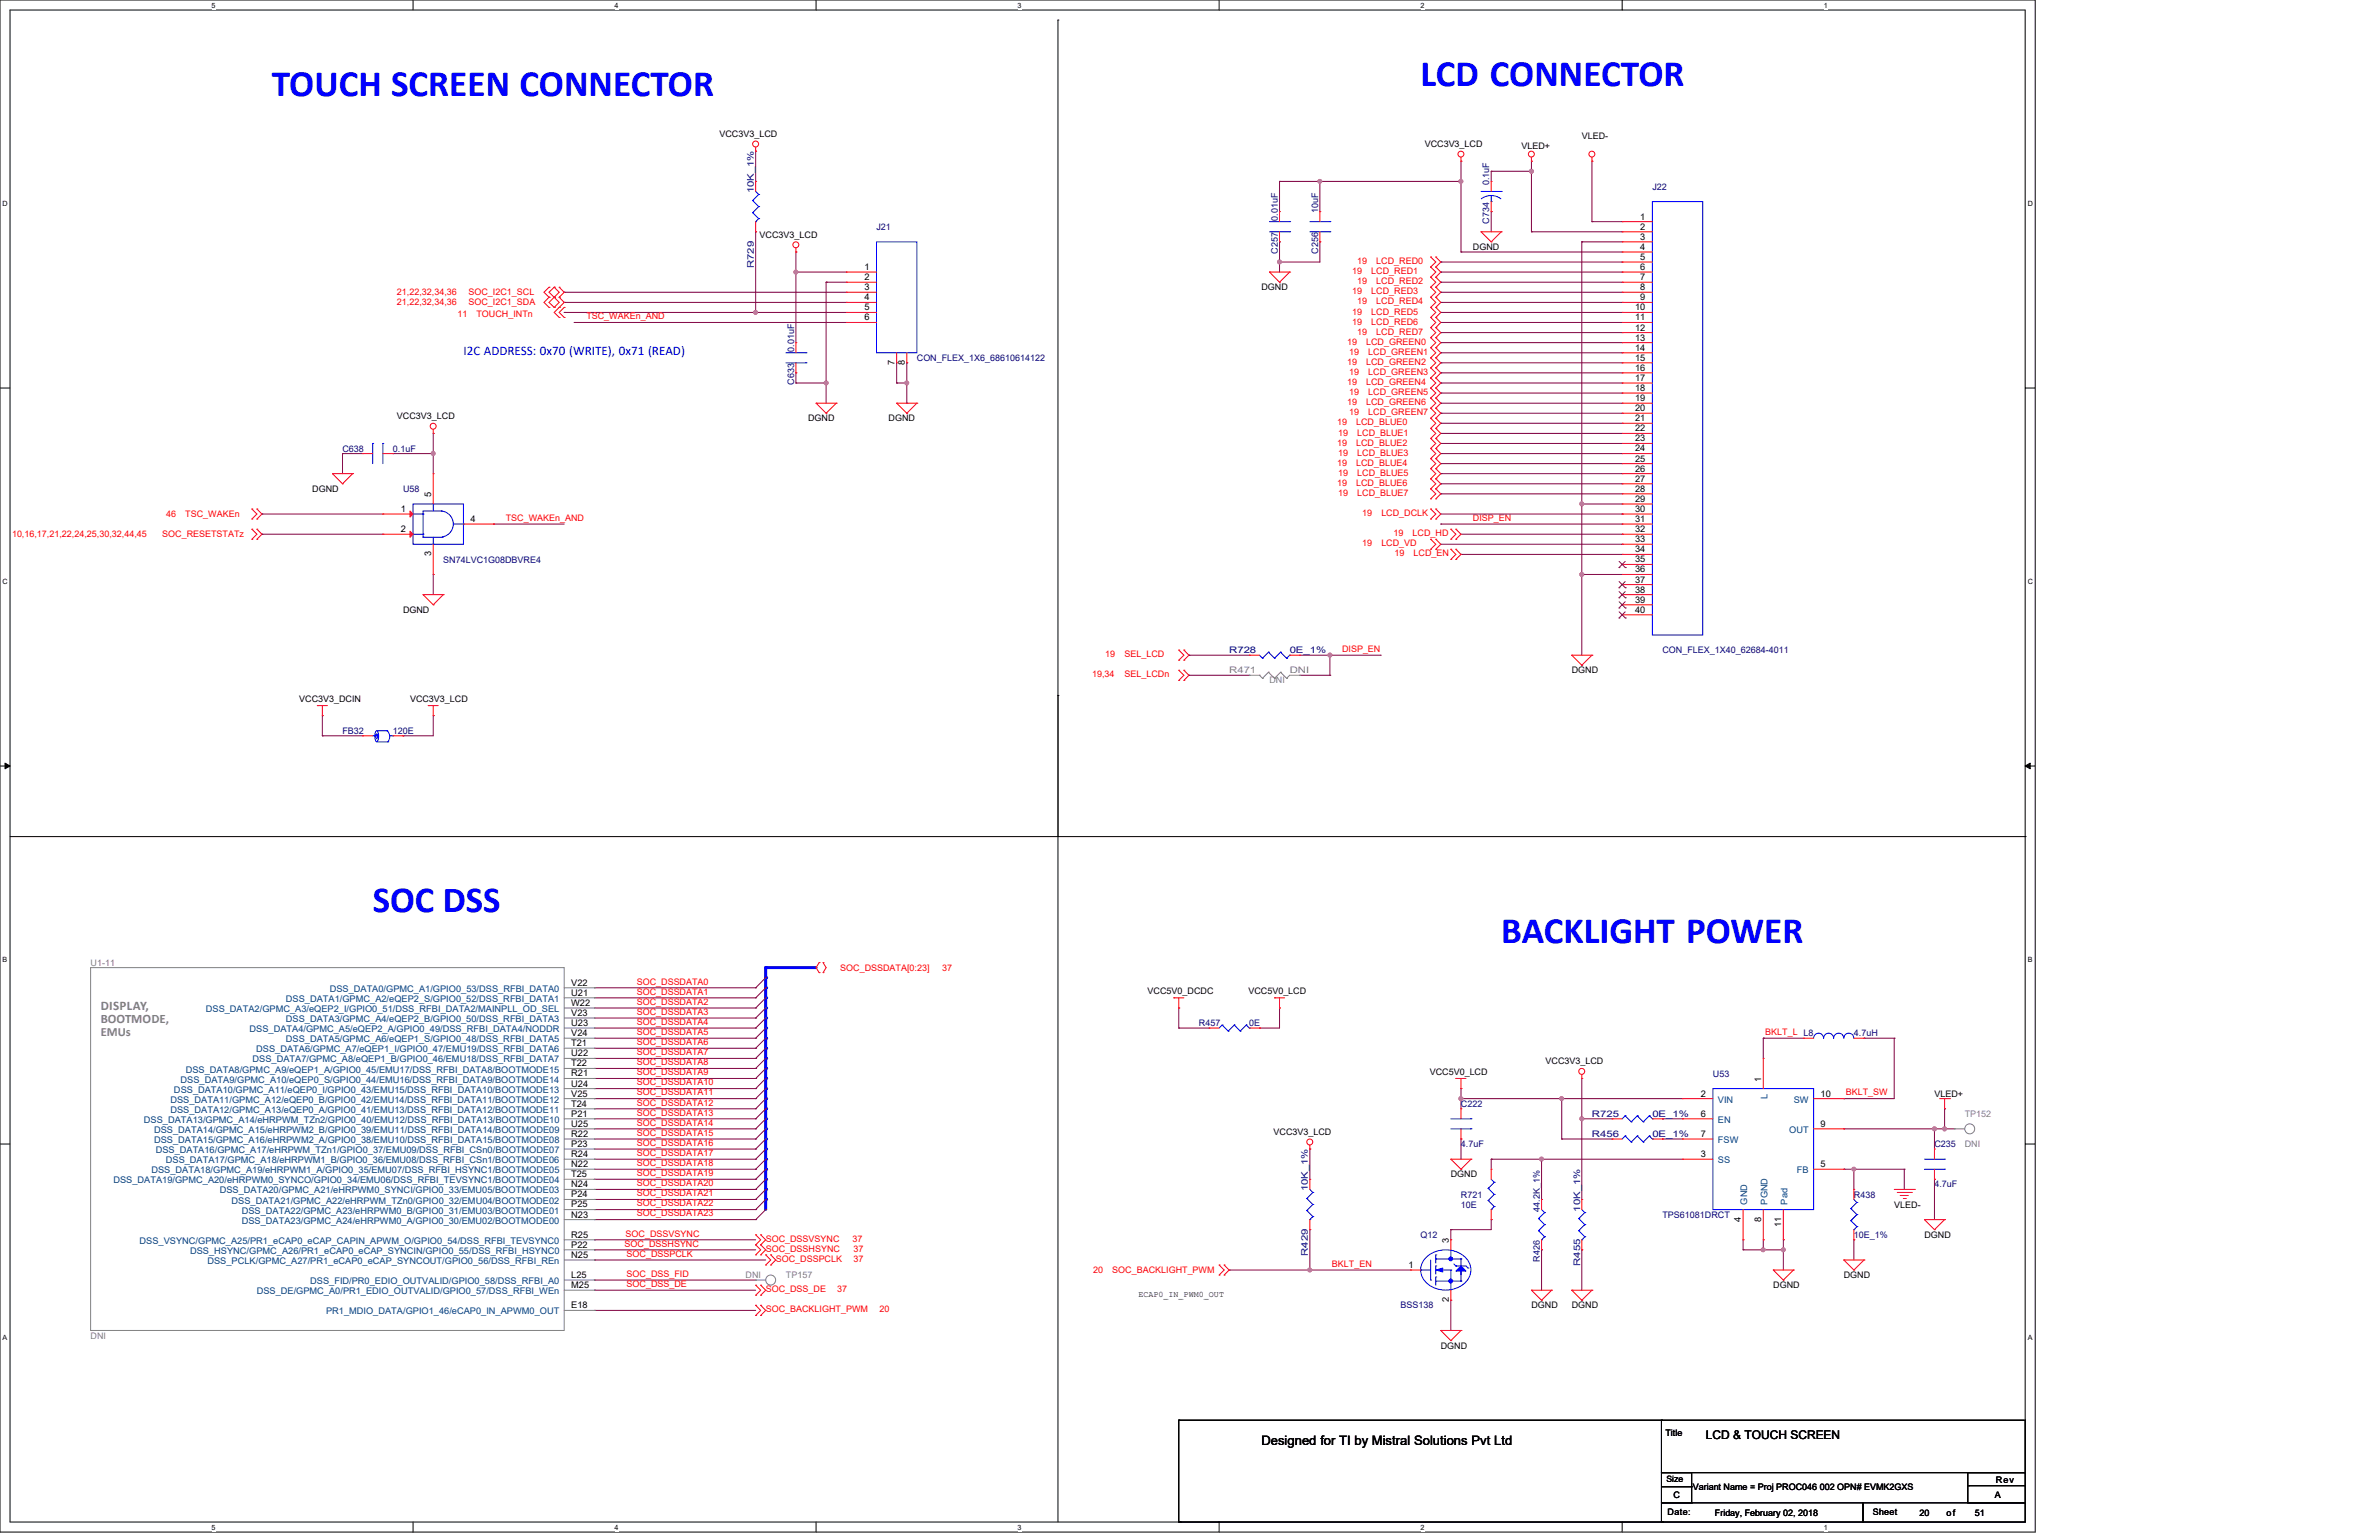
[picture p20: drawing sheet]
<svg xmlns="http://www.w3.org/2000/svg" width="432mm" height="279mm" viewBox="0 0 432 279" stroke-linecap="round" stroke-linejoin="round" font-family="sans-serif">
<defs><g id="words">
<g font-size="6.8" fill="#00f">
<text x="49.4" y="17.4">TOUCH SCREEN CONNECTOR</text>
<text x="257.9" y="15.6">LCD CONNECTOR</text>
<text x="272.5" y="171">BACKLIGHT POWER</text>
</g>
<text font-size="6.7" fill="#00f" x="67.6" y="165.4">SOC DSS</text>
<text font-size="2.4" fill="#00f" x="84.1" y="64.4">I2C ADDRESS: 0x70 (WRITE), 0x71 (READ)</text>
<text font-size="2.4" fill="#808080" x="18.3" y="183.3">DISPLAY,</text>
<text font-size="2.4" x="229" y="262.2">Designed for TI by Mistral Solutions Pvt Ltd</text>
<g font-size="2.3" fill="#808080">
<text x="18.3" y="185.6">BOOTMODE,</text>
<text x="18.3" y="187.9">EMUs</text>
</g>
<text font-size="2.2" x="309.6" y="261.1">LCD &amp; TOUCH SCREEN</text>
<g font-size="1.7">
<text x="297.7" y="39.8">1</text>
<text x="297.7" y="41.7">2</text>
<text x="297.7" y="43.5">3</text>
<text x="297.7" y="45.3">4</text>
<text x="297.7" y="47.2">5</text>
<text x="156.9" y="49">1</text>
<text x="156.9" y="50.8">2</text>
<text x="156.9" y="52.6">3</text>
<text x="297.7" y="49">6</text>
<text x="297.7" y="50.8">7</text>
<text x="297.7" y="52.6">8</text>
<text x="156.9" y="54.5">4</text>
<text x="156.9" y="56.3">5</text>
<text x="156.9" y="58.1">6</text>
<text x="296.8" y="56.3">10</text>
<text x="296.8" y="58.1">11</text>
<text x="296.8" y="60">12</text>
<text x="297.7" y="54.5">9</text>
<text x="296.8" y="61.8">13</text>
<text x="296.8" y="63.6">14</text>
<text x="296.8" y="65.4">15</text>
<text x="162.4" y="66.2" transform="rotate(-90 162.4 66.2)">7</text>
<text x="164.2" y="66.2" transform="rotate(-90 164.2 66.2)">8</text>
<text x="296.8" y="67.3">16</text>
<text x="296.8" y="69.1">17</text>
<text x="296.8" y="70.9">18</text>
<text x="296.8" y="72.8">19</text>
<text x="296.8" y="74.6">20</text>
<text x="296.8" y="76.4">21</text>
<text x="296.8" y="78.3">22</text>
<text x="296.8" y="80.1">23</text>
<text x="296.8" y="81.9">24</text>
<text x="296.8" y="83.7">25</text>
<text x="296.8" y="85.6">26</text>
<text x="296.8" y="87.4">27</text>
<text x="296.8" y="89.2">28</text>
<text x="72.8" y="92.9">1</text>
<text x="78.3" y="90.2" transform="rotate(-90 78.3 90.2)">5</text>
<text x="85.4" y="94.7">4</text>
<text x="296.8" y="91.1">29</text>
<text x="296.8" y="92.9">30</text>
<text x="296.8" y="94.7">31</text>
<text x="72.8" y="96.5">2</text>
<text x="78.3" y="100.9" transform="rotate(-90 78.3 100.9)">3</text>
<text x="296.8" y="96.5">32</text>
<text x="296.8" y="98.4">33</text>
<text x="296.8" y="100.2">34</text>
<text x="296.8" y="102">35</text>
<text x="296.8" y="103.8">36</text>
<text x="296.8" y="105.7">37</text>
<text x="296.8" y="107.5">38</text>
<text x="296.8" y="109.3">39</text>
<text x="296.8" y="111.2">40</text>
<text x="103.7" y="178.8">V22</text>
<text x="103.7" y="180.7">U21</text>
<text x="103.7" y="182.5">W22</text>
<text x="103.7" y="184.3">V23</text>
<text x="103.7" y="189.8">T21</text>
<text x="103.7" y="191.6">U22</text>
<text x="103.7" y="188">V24</text>
<text x="103.7" y="186.1">U23</text>
<text x="103.7" y="193.5">T22</text>
<text x="103.7" y="195.3">R21</text>
<text x="103.7" y="197.1">U24</text>
<text x="319.7" y="196.2" transform="rotate(-90 319.7 196.2)">1</text>
<text x="103.7" y="198.9">V25</text>
<text x="103.7" y="202.6">P21</text>
<text x="103.7" y="200.8">T24</text>
<text x="308.7" y="198.9">2</text>
<text x="308.7" y="202.6">6</text>
<text x="330.5" y="198.9">10</text>
<text x="103.7" y="208.1">P23</text>
<text x="103.7" y="204.4">U25</text>
<text x="103.7" y="206.3">R22</text>
<text x="103.7" y="209.9">R24</text>
<text x="308.7" y="209.9">3</text>
<text x="308.7" y="206.3">7</text>
<text x="330.5" y="204.4">9</text>
<text x="103.7" y="215.4">N24</text>
<text x="103.7" y="211.8">N22</text>
<text x="103.7" y="213.6">T25</text>
<text x="330.5" y="211.8">5</text>
<text x="103.7" y="217.2">P24</text>
<text x="103.7" y="219.1">P25</text>
<text x="103.7" y="220.9">N23</text>
<text x="316" y="221.7" transform="rotate(-90 316 221.7)">4</text>
<text x="319.7" y="221.7" transform="rotate(-90 319.7 221.7)">8</text>
<text x="103.7" y="224.6">R25</text>
<text x="103.7" y="226.4">P22</text>
<text x="263" y="225.5" transform="rotate(-90 263 225.5)">3</text>
<text x="323.3" y="222.6" transform="rotate(-90 323.3 222.6)">11</text>
<text x="103.7" y="228.2">N25</text>
<text x="103.7" y="233.7">M25</text>
<text x="103.7" y="231.9">L25</text>
<text x="255.7" y="230">1</text>
<text x="103.7" y="237.4">E18</text>
<text x="263" y="236.3" transform="rotate(-90 263 236.3)">2</text>
</g>
<g font-size="1.7" fill="#004080">
<text x="59.8" y="180">DSS_DATA0/GPMC_A1/GPIO0_53/DSS_RFBI_DATA0</text>
<text x="37.4" y="183.6">DSS_DATA2/GPMC_A3/eQEP2_I/GPIO0_51/DSS_RFBI_DATA2/MAINPLL_OD_SEL</text>
<text x="51.9" y="181.8">DSS_DATA1/GPMC_A2/eQEP2_S/GPIO0_52/DSS_RFBI_DATA1</text>
<text x="51.9" y="185.4">DSS_DATA3/GPMC_A4/eQEP2_B/GPIO0_50/DSS_RFBI_DATA3</text>
<text x="45.3" y="187.3">DSS_DATA4/GPMC_A5/eQEP2_A/GPIO0_49/DSS_RFBI_DATA4/NODDR</text>
<text x="46.5" y="190.9">DSS_DATA6/GPMC_A7/eQEP1_I/GPIO0_47/EMU19/DSS_RFBI_DATA6</text>
<text x="51.9" y="189.1">DSS_DATA5/GPMC_A6/eQEP1_S/GPIO0_48/DSS_RFBI_DATA5</text>
<text x="32.8" y="196.4">DSS_DATA9/GPMC_A10/eQEP0_S/GPIO0_44/EMU16/DSS_RFBI_DATA9/BOOTMODE14</text>
<text x="33.7" y="194.6">DSS_DATA8/GPMC_A9/eQEP1_A/GPIO0_45/EMU17/DSS_RFBI_DATA8/BOOTMODE15</text>
<text x="45.8" y="192.8">DSS_DATA7/GPMC_A8/eQEP1_B/GPIO0_46/EMU18/DSS_RFBI_DATA7</text>
<text x="26.1" y="203.7">DSS_DATA13/GPMC_A14/eHRPWM_TZn2/GPIO0_40/EMU12/DSS_RFBI_DATA13/BOOTMODE10</text>
<text x="30.9" y="200.1">DSS_DATA11/GPMC_A12/eQEP0_B/GPIO0_42/EMU14/DSS_RFBI_DATA11/BOOTMODE12</text>
<text x="30.9" y="201.9">DSS_DATA12/GPMC_A13/eQEP0_A/GPIO0_41/EMU13/DSS_RFBI_DATA12/BOOTMODE11</text>
<text x="31.6" y="198.2">DSS_DATA10/GPMC_A11/eQEP0_I/GPIO0_43/EMU15/DSS_RFBI_DATA10/BOOTMODE13</text>
<text x="311.8" y="200.1">VIN</text>
<text x="311.8" y="203.7">EN</text>
<text x="320.8" y="199.3" transform="rotate(-90 320.8 199.3)">L</text>
<text x="325.6" y="200.1">SW</text>
<text x="28" y="205.5">DSS_DATA14/GPMC_A15/eHRPWM2_B/GPIO0_39/EMU11/DSS_RFBI_DATA14/BOOTMODE09</text>
<text x="28" y="207.4">DSS_DATA15/GPMC_A16/eHRPWM2_A/GPIO0_38/EMU10/DSS_RFBI_DATA15/BOOTMODE08</text>
<text x="28.3" y="209.2">DSS_DATA16/GPMC_A17/eHRPWM_TZn1/GPIO0_37/EMU09/DSS_RFBI_CSn0/BOOTMODE07</text>
<text x="311.8" y="207.4">FSW</text>
<text x="324.7" y="205.5">OUT</text>
<text x="20.6" y="214.7">DSS_DATA19/GPMC_A20/eHRPWM0_SYNCO/GPIO0_34/EMU06/DSS_RFBI_TEVSYNC1/BOOTMODE04</text>
<text x="27.5" y="212.9">DSS_DATA18/GPMC_A19/eHRPWM1_A/GPIO0_35/EMU07/DSS_RFBI_HSYNC1/BOOTMODE05</text>
<text x="30.1" y="211.1">DSS_DATA17/GPMC_A18/eHRPWM1_B/GPIO0_36/EMU08/DSS_RFBI_CSn1/BOOTMODE06</text>
<text x="311.8" y="211.1">SS</text>
<text x="326.1" y="212.9">FB</text>
<text x="39.9" y="216.5">DSS_DATA20/GPMC_A21/eHRPWM0_SYNCI/GPIO0_33/EMU05/BOOTMODE03</text>
<text x="42" y="218.4">DSS_DATA21/GPMC_A22/eHRPWM_TZn0/GPIO0_32/EMU04/BOOTMODE02</text>
<text x="43.9" y="220.2">DSS_DATA22/GPMC_A23/eHRPWM0_B/GPIO0_31/EMU03/BOOTMODE01</text>
<text x="317.1" y="218.5" transform="rotate(-90 317.1 218.5)">GND</text>
<text x="320.8" y="218.5" transform="rotate(-90 320.8 218.5)">PGND</text>
<text x="324.4" y="218.5" transform="rotate(-90 324.4 218.5)">Pad</text>
<text x="25.3" y="225.7">DSS_VSYNC/GPMC_A25/PR1_eCAP0_eCAP_CAPIN_APWM_O/GPIO0_54/DSS_RFBI_TEVSYNC0</text>
<text x="34.5" y="227.5">DSS_HSYNC/GPMC_A26/PR1_eCAP0_eCAP_SYNCIN/GPIO0_55/DSS_RFBI_HSYNC0</text>
<text x="43.9" y="222">DSS_DATA23/GPMC_A24/eHRPWM0_A/GPIO0_30/EMU02/BOOTMODE00</text>
<text x="37.7" y="229.3">DSS_PCLK/GPMC_A27/PR1_eCAP0_eCAP_SYNCOUT/GPIO0_56/DSS_RFBI_REn</text>
<text x="56.3" y="233">DSS_FID/PR0_EDIO_OUTVALID/GPIO0_58/DSS_RFBI_A0</text>
<text x="46.6" y="234.8">DSS_DE/GPMC_A0/PR1_EDIO_OUTVALID/GPIO0_57/DSS_RFBI_WEn</text>
<text x="59.2" y="238.5">PR1_MDIO_DATA/GPIO1_46/eCAP0_IN_APWM0_OUT</text>
</g>
<g font-size="1.6">
<text x="130.6" y="24.9">VCC3V3_LCD</text>
<text x="258.6" y="26.7">VCC3V3_LCD</text>
<text x="276.1" y="27.1">VLED+</text>
<text x="287.1" y="25.3">VLED-</text>
<text x="137.9" y="43.2">VCC3V3_LCD</text>
<text x="267.4" y="45.4">DGND</text>
<text x="229" y="52.7">DGND</text>
<text x="72.1" y="76.1">VCC3V3_LCD</text>
<text x="146.7" y="76.5">DGND</text>
<text x="161.3" y="76.5">DGND</text>
<text x="56.7" y="89.3">DGND</text>
<text x="73.2" y="111.2">DGND</text>
<text x="285.3" y="122.2">DGND</text>
<text x="54.3" y="127.3">VCC3V3_DCIN</text>
<text x="74.4" y="127.3">VCC3V3_LCD</text>
<text x="208.3" y="180.3">VCC5V0_DCDC</text>
<text x="226.6" y="180.3">VCC5V0_LCD</text>
<text x="259.5" y="195">VCC5V0_LCD</text>
<text x="280.5" y="193.1">VCC3V3_LCD</text>
<text x="351.1" y="199">VLED+</text>
<text x="231.2" y="205.9">VCC3V3_LCD</text>
<text x="263.3" y="213.6">DGND</text>
<text x="343.8" y="219.1">VLED-</text>
<text x="349.3" y="224.6">DGND</text>
<text x="321.9" y="233.7">DGND</text>
<text x="334.7" y="231.9">DGND</text>
<text x="278" y="237.4">DGND</text>
<text x="285.3" y="237.4">DGND</text>
<text x="261.5" y="244.7">DGND</text>
<text x="302.3" y="260.6">Title</text>
<text x="302.5" y="269">Size</text>
<text x="362.3" y="269">Rev</text>
<text x="302.7" y="274.9">Date:</text>
<text x="303.8" y="271.8">C</text>
<text x="307.2" y="270.3">Variant Name = Proj PROC046 002 OPN# EVMK2GXS</text>
<text x="311.3" y="275.1">Friday, February 02, 2018</text>
<text x="340" y="274.9">Sheet</text>
<text x="348.4" y="275.1">20</text>
<text x="353.3" y="275.1">of</text>
<text x="358.4" y="275.1">51</text>
<text x="362.1" y="271.8">A</text>
</g>
<g font-size="1.6" fill="#000080">
<text x="136.8" y="35.1" transform="rotate(-90 136.8 35.1)">10K_1%</text>
<text x="270.3" y="33.6" transform="rotate(-90 270.3 33.6)">0.1uF</text>
<text x="299.9" y="34.4">J22</text>
<text x="159.1" y="41.7">J21</text>
<text x="231.9" y="40" transform="rotate(-90 231.9 40)">0.01uF</text>
<text x="239.2" y="38.6" transform="rotate(-90 239.2 38.6)">10uF</text>
<text x="270.3" y="40.6" transform="rotate(-90 270.3 40.6)">C734</text>
<text x="231.9" y="46.1" transform="rotate(-90 231.9 46.1)">C257</text>
<text x="239.2" y="46.1" transform="rotate(-90 239.2 46.1)">C256</text>
<text x="136.8" y="48.6" transform="rotate(-90 136.8 48.6)">R729</text>
<text x="144.1" y="63.8" transform="rotate(-90 144.1 63.8)">0.01uF</text>
<text x="166.4" y="65.5">CON_FLEX_1X6_68610614122</text>
<text x="144.1" y="69.8" transform="rotate(-90 144.1 69.8)">C633</text>
<text x="62.2" y="81.9">C638</text>
<text x="71.3" y="81.9">0.1uF</text>
<text x="73.2" y="89.3">U58</text>
<text x="80.5" y="102.1">SN74LVC1G08DBVRE4</text>
<text x="223.1" y="118.5">R728</text>
<text x="234.1" y="118.5">0E_1%</text>
<text x="301.8" y="118.5">CON_FLEX_1X40_62684-4011</text>
<text x="62.2" y="133.1">FB32</text>
<text x="71.3" y="133.1">120E</text>
<text x="217.6" y="186.2">R457</text>
<text x="226.8" y="186.2">0E</text>
<text x="336.5" y="188">4.7uH</text>
<text x="310.9" y="195.3">U53</text>
<text x="265.2" y="200.8">C222</text>
<text x="288.9" y="202.6">R725</text>
<text x="299.9" y="202.6">0E_1%</text>
<text x="265.2" y="208.1">4.7uF</text>
<text x="288.9" y="206.3">R456</text>
<text x="299.9" y="206.3">0E_1%</text>
<text x="351.1" y="208.1">C235</text>
<text x="351.1" y="215.4">4.7uF</text>
<text x="237.4" y="216.2" transform="rotate(-90 237.4 216.2)">10K_1%</text>
<text x="265.2" y="217.3">R721</text>
<text x="265.2" y="219.1">10E</text>
<text x="279.5" y="219.8" transform="rotate(-90 279.5 219.8)">44.2K_1%</text>
<text x="286.8" y="219.8" transform="rotate(-90 286.8 219.8)">10K_1%</text>
<text x="301.8" y="220.9">TPS61081DRCT</text>
<text x="336.5" y="217.3">R438</text>
<text x="237.4" y="227.9" transform="rotate(-90 237.4 227.9)">R429</text>
<text x="257.9" y="224.6">Q12</text>
<text x="336.5" y="224.6">10E_1%</text>
<text x="279.5" y="229" transform="rotate(-90 279.5 229)">R426</text>
<text x="286.8" y="229.7" transform="rotate(-90 286.8 229.7)">R455</text>
<text x="254.2" y="237.4">BSS138</text>
</g>
<g font-size="1.6" fill="#f00">
<text x="246.3" y="47.9">19</text>
<text x="249.8" y="47.9">LCD_RED0</text>
<text x="72.1" y="53.6">21,22,32,34,36</text>
<text x="85" y="53.6">SOC_I2C1_SCL</text>
<text x="245.4" y="49.8">19</text>
<text x="245.4" y="53.4">19</text>
<text x="246.3" y="51.6">19</text>
<text x="248.9" y="49.8">LCD_RED1</text>
<text x="248.9" y="53.4">LCD_RED3</text>
<text x="249.8" y="51.6">LCD_RED2</text>
<text x="72.1" y="55.4">21,22,32,34,36</text>
<text x="83" y="57.4">11</text>
<text x="85" y="55.4">SOC_I2C1_SDA</text>
<text x="86.5" y="57.4">TOUCH_INTn</text>
<text x="106.4" y="57.9">TSC_WAKEn_AND</text>
<text x="245.4" y="57.1">19</text>
<text x="245.4" y="58.9">19</text>
<text x="246.3" y="55.2">19</text>
<text x="248.9" y="57.1">LCD_RED5</text>
<text x="248.9" y="58.9">LCD_RED6</text>
<text x="249.8" y="55.2">LCD_RED4</text>
<text x="244.5" y="62.5">19</text>
<text x="244.9" y="64.4">19</text>
<text x="246.3" y="60.7">19</text>
<text x="248" y="62.5">LCD_GREEN0</text>
<text x="248.3" y="64.4">LCD_GREEN1</text>
<text x="249.8" y="60.7">LCD_RED7</text>
<text x="244.5" y="66.2">19</text>
<text x="244.5" y="69.9">19</text>
<text x="244.9" y="68.1">19</text>
<text x="244.9" y="71.7">19</text>
<text x="248" y="66.2">LCD_GREEN2</text>
<text x="248" y="69.9">LCD_GREEN4</text>
<text x="248.3" y="68.1">LCD_GREEN3</text>
<text x="248.3" y="71.7">LCD_GREEN5</text>
<text x="242.7" y="77.2">19</text>
<text x="244.5" y="73.5">19</text>
<text x="244.9" y="75.4">19</text>
<text x="246.1" y="77.2">LCD_BLUE0</text>
<text x="248" y="73.5">LCD_GREEN6</text>
<text x="248.3" y="75.4">LCD_GREEN7</text>
<text x="242.7" y="80.8">19</text>
<text x="242.9" y="79">19</text>
<text x="242.9" y="82.7">19</text>
<text x="246.1" y="80.8">LCD_BLUE2</text>
<text x="246.3" y="79">LCD_BLUE1</text>
<text x="246.3" y="82.7">LCD_BLUE3</text>
<text x="242.7" y="84.5">19</text>
<text x="242.7" y="88.2">19</text>
<text x="242.9" y="86.3">19</text>
<text x="242.9" y="90">19</text>
<text x="246.1" y="84.5">LCD_BLUE4</text>
<text x="246.1" y="88.2">LCD_BLUE6</text>
<text x="246.3" y="86.3">LCD_BLUE5</text>
<text x="246.3" y="90">LCD_BLUE7</text>
<text x="30.2" y="93.8">46</text>
<text x="33.6" y="93.8">TSC_WAKEn</text>
<text x="91.8" y="94.5">TSC_WAKEn_AND</text>
<text x="247.2" y="93.6">19</text>
<text x="250.7" y="93.6">LCD_DCLK</text>
<text x="267.4" y="94.5">DISP_EN</text>
<text x="2.2" y="97.5">10,16,17,21,22,24,25,30,32,44,45</text>
<text x="29.4" y="97.5">SOC_RESETSTATz</text>
<text x="247.2" y="99.1">19</text>
<text x="250.7" y="99.1">LCD_VD</text>
<text x="252.9" y="97.3">19</text>
<text x="253.1" y="101">19</text>
<text x="256.4" y="97.3">LCD_HD</text>
<text x="256.6" y="101">LCD_EN</text>
<text x="200.6" y="119.3">19</text>
<text x="204.1" y="119.3">SEL_LCD</text>
<text x="243.6" y="118.3">DISP_EN</text>
<text x="198.2" y="122.9">19,34</text>
<text x="204.1" y="122.9">SEL_LCDn</text>
<text x="115.6" y="178.6">SOC_DSSDATA0</text>
<text x="152.5" y="176.1">SOC_DSSDATA[0:23]</text>
<text x="171" y="176.1">37</text>
<text x="115.6" y="180.5">SOC_DSSDATA1</text>
<text x="115.6" y="182.3">SOC_DSSDATA2</text>
<text x="115.6" y="184.1">SOC_DSSDATA3</text>
<text x="115.6" y="185.9">SOC_DSSDATA4</text>
<text x="115.6" y="187.8">SOC_DSSDATA5</text>
<text x="115.6" y="189.6">SOC_DSSDATA6</text>
<text x="115.6" y="191.5">SOC_DSSDATA7</text>
<text x="320.4" y="187.8">BKLT_L L8</text>
<text x="115.6" y="193.3">SOC_DSSDATA8</text>
<text x="115.6" y="195.1">SOC_DSSDATA9</text>
<text x="115.6" y="196.9">SOC_DSSDATA10</text>
<text x="115.6" y="198.8">SOC_DSSDATA11</text>
<text x="115.6" y="200.6">SOC_DSSDATA12</text>
<text x="115.6" y="202.4">SOC_DSSDATA13</text>
<text x="335" y="198.8">BKLT_SW</text>
<text x="115.6" y="204.2">SOC_DSSDATA14</text>
<text x="115.6" y="206.1">SOC_DSSDATA15</text>
<text x="115.6" y="207.9">SOC_DSSDATA16</text>
<text x="115.6" y="209.7">SOC_DSSDATA17</text>
<text x="115.6" y="211.6">SOC_DSSDATA18</text>
<text x="115.6" y="213.4">SOC_DSSDATA19</text>
<text x="115.6" y="215.2">SOC_DSSDATA20</text>
<text x="115.6" y="217">SOC_DSSDATA21</text>
<text x="115.6" y="218.9">SOC_DSSDATA22</text>
<text x="115.6" y="220.7">SOC_DSSDATA23</text>
<text x="113.4" y="226.2">SOC_DSSHSYNC</text>
<text x="113.6" y="224.4">SOC_DSSVSYNC</text>
<text x="139" y="225.3">SOC_DSSVSYNC</text>
<text x="139" y="227.1">SOC_DSSHSYNC</text>
<text x="154.7" y="225.3">37</text>
<text x="154.9" y="227.1">37</text>
<text x="113.7" y="228">SOC_DSSPCLK</text>
<text x="113.7" y="231.7">SOC_DSS_FID</text>
<text x="113.7" y="233.5">SOC_DSS_DE</text>
<text x="140.8" y="229">SOC_DSSPCLK</text>
<text x="154.9" y="229">37</text>
<text x="198.4" y="231">20</text>
<text x="201.9" y="231">SOC_BACKLIGHT_PWM</text>
<text x="241.7" y="229.8">BKLT_EN</text>
<text x="139" y="234.5">SOC_DSS_DE</text>
<text x="139" y="238.1">SOC_BACKLIGHT_PWM</text>
<text x="152" y="234.5">37</text>
<text x="159.6" y="238.1">20</text>
</g>
<g font-size="1.6" fill="#808080">
<text x="223.1" y="122.2">R471</text>
<text x="230.4" y="124">DNI</text>
<text x="234.1" y="122.2">DNI</text>
<text x="16.4" y="175.2">U1-11</text>
<text x="356.6" y="202.6">TP152</text>
<text x="356.6" y="208.1">DNI</text>
<text x="135.3" y="231.9">DNI</text>
<text x="142.6" y="231.9">TP157</text>
<text x="16.4" y="242.9">DNI</text>
</g>
<text font-size="1.5" x="206.7" y="235.3">ECAP0_IN_PWM0_OUT</text>
<g font-size="1.3">
<text x="38.4" y="1.4">5</text>
<text x="111.5" y="1.4">4</text>
<text x="184.7" y="1.4">3</text>
<text x="257.9" y="1.4">2</text>
<text x="331" y="1.4">1</text>
<text x=".5" y="37.3">D</text>
<text x="368" y="37.3">D</text>
<text x=".5" y="105.9">C</text>
<text x="368" y="105.9">C</text>
<text x=".5" y="174.5">B</text>
<text x="368" y="174.5">B</text>
<text x=".5" y="243">A</text>
<text x="368" y="243">A</text>
<text x="38.4" y="277.5">5</text>
<text x="111.5" y="277.5">4</text>
<text x="184.7" y="277.5">3</text>
<text x="257.9" y="277.5">2</text>
<text x="331" y="277.5">1</text>
</g>
</g></defs>
<path d="M0 0h369.4v278h-369.4zM1.8 1.8h365.8v274.3h-365.8z" fill="none" stroke="#000" stroke-width=".18"/>
<g fill="#fff">
<path d="M38.4 .2h.7v1.5h-.7z"/>
<path d="M38.4 276.3h.7v1.5h-.7z"/>
</g>
<path d="M75 0v1.8M75 276.1v1.9" fill="none" stroke="#000" stroke-width=".18"/>
<g fill="#fff">
<path d="M111.5 .2h.8v1.5h-.8z"/>
<path d="M111.5 276.3h.8v1.5h-.8z"/>
</g>
<path d="M148.1 0v1.8M148.1 276.1v1.9" fill="none" stroke="#000" stroke-width=".18"/>
<g fill="#fff">
<path d="M184.7 .2h.7v1.5h-.7z"/>
<path d="M184.7 276.3h.7v1.5h-.7z"/>
</g>
<path d="M221.3 0v1.8M221.3 276.1v1.9" fill="none" stroke="#000" stroke-width=".18"/>
<g fill="#fff">
<path d="M257.9 .2h.7v1.5h-.7z"/>
<path d="M257.9 276.3h.7v1.5h-.7z"/>
</g>
<path d="M294.4 0v1.8M294.4 276.1v1.9" fill="none" stroke="#000" stroke-width=".18"/>
<g fill="#fff">
<path d="M331 .2h.7v1.5h-.7z"/>
<path d="M331 276.3h.7v1.5h-.7z"/>
<path d="M.5 36.1h.9v1.5h-.9z"/>
<path d="M368 36.1h1v1.5h-1z"/>
<path d="M.5 104.7h.9v1.5h-.9z"/>
<path d="M368 104.7h1v1.5h-1z"/>
</g>
<path d="M0 70.4h1.8M367.6 70.4h1.8" fill="none" stroke="#000" stroke-width=".18"/>
<g fill="#fff">
<path d="M.5 173.3h.8v1.4h-.8z"/>
<path d="M368 173.3h.9v1.4h-.9z"/>
</g>
<path d="M0 139h1.8M.9 138.5l.9 .5-.9 .5zM367.6 139l.9-.5v1zM367.6 139h1.8" fill="none" stroke="#000" stroke-width=".18"/>
<path d="M.9 138.5l.9 .5-.9 .5zM367.6 139l.9-.5v1z" fill="#000"/>
<g fill="#fff">
<path d="M.5 241.9h.8v1.4h-.8z"/>
<path d="M368 241.9h.9v1.4h-.9z"/>
</g>
<path d="M192 3.6h.1M192 3.6v272.5M192 126.2h.1M1.8 151.8h365.8M367.6 151.8h.1M0 207.6h1.8M367.6 207.6h1.8" fill="none" stroke="#000" stroke-width=".18"/>
<path d="M149.9 51.2h.1M149.9 51.2h3.7M149.9 69.5h.1M149.9 69.5v3.7" fill="none" stroke="#800040" stroke-width=".18"/>
<circle cx="149.9" cy="69.5" r=".36" fill="#f0f"/>
<circle cx="149.9" cy="69.5" r=".36" fill="none" stroke="#f0f" stroke-width=".18"/>
<path d="M144.5 45.7h.1M144.5 49.4h.1M144.5 45.7v16.5" fill="none" stroke="#800040" stroke-width=".18"/>
<circle cx="144.4" cy="49.4" r=".36" fill="#f0f"/>
<circle cx="144.4" cy="49.4" r=".36" fill="none" stroke="#f0f" stroke-width=".18"/>
<path d="M144.5 49.4h.1M144.5 49.4h9.1M149.9 51.2h.1M149.9 51.2v18.3h-5.4M144.5 67.6h.1M144.5 69.5h.1M144.5 67.6v1.9M353 204.8h.1M353 204.8h1.8" fill="none" stroke="#800040" stroke-width=".18"/>
<circle cx="352.9" cy="204.8" r=".36" fill="#f0f"/>
<circle cx="352.9" cy="204.8" r=".36" fill="none" stroke="#f0f" stroke-width=".18"/>
<path d="M334.7 204.8h.1M334.7 204.8h16.4" fill="none" stroke="#800040" stroke-width=".18"/>
<circle cx="351.1" cy="204.8" r=".36" fill="#f0f"/>
<circle cx="351.1" cy="204.8" r=".36" fill="none" stroke="#f0f" stroke-width=".18"/>
<path d="M320 188.4h.1M320 188.4h7.3M320 188.4v3.6M320 226.8h.1M323.7 224.9h.1M323.7 224.9v1.9h-3.7" fill="none" stroke="#800040" stroke-width=".18"/>
<circle cx="320" cy="226.7" r=".36" fill="#f0f"/>
<circle cx="320" cy="226.7" r=".36" fill="none" stroke="#f0f" stroke-width=".18"/>
<path d="M334.7 212.1h.1M334.7 212.1h1.8M336.5 212.1h.1M336.5 212.1v3.7M316.4 224.9h.1M316.4 226.8h.1M316.4 224.9v1.9M316.4 226.8h3.6M336.5 224.9h.1M336.5 224.9v3.7" fill="none" stroke="#800040" stroke-width=".18"/>
<circle cx="336.5" cy="212.1" r=".35" fill="#f0f"/>
<circle cx="336.5" cy="212.1" r=".35" fill="none" stroke="#f0f" stroke-width=".18"/>
<path d="M265.2 206.7h.1M265.2 206.7v3.6M279.8 210.3h.1M279.8 210.3h25.6M287.1 203h.1M287.1 203v14.6M345.6 212.1h.1M345.6 212.1v3.7" fill="none" stroke="#800040" stroke-width=".18"/>
<circle cx="287.1" cy="203" r=".36" fill="#f0f"/>
<circle cx="287.1" cy="203" r=".36" fill="none" stroke="#f0f" stroke-width=".18"/>
<g fill="none" stroke="#800040" stroke-width=".18">
<path d="M287.1 195.7h.1M287.1 195.7v7.3M237.7 208.5h.1M237.7 208.5v5.5M270.7 210.3h.1M270.7 210.3v1.8M287.1 203h.1M287.1 203h5.5M351.1 204.8h.1M351.1 204.8v3.7M353 201.2h.1M353 201.2v3.6h-1.9"/>
<path d="M223.1 230.4h.1M223.1 230.4h32.9M237.7 223.1h.1M237.7 230.4h.1M237.7 223.1v7.3M263.3 235.9h.1M263.3 223.1h.1M263.3 223.1v1.8M263.3 235.9v5.5M270.7 221.3h.1M270.7 221.3v1.8M287.1 226.8h.1"/>
<path d="M287.1 226.8v7.3"/>
</g>
<circle cx="237.7" cy="230.4" r=".36" fill="#f0f"/>
<circle cx="237.7" cy="230.4" r=".36" fill="none" stroke="#f0f" stroke-width=".18"/>
<path d="M283.5 199.3h.1M283.5 199.3v7.4M270.7 210.3h.1M270.7 210.3h9.1M301.8 203h.1M301.8 203h3.6M279.8 226.8h.1M279.8 226.8v7.3" fill="none" stroke="#800040" stroke-width=".18"/>
<circle cx="279.8" cy="210.3" r=".36" fill="#f0f"/>
<circle cx="279.8" cy="210.3" r=".36" fill="none" stroke="#f0f" stroke-width=".18"/>
<g fill="none" stroke="#800040" stroke-width=".18">
<path d="M265.2 197.5h.1M265.2 197.5v1.8M334.7 199.3h.1M338.3 188.4h.1M338.3 188.4h5.5M343.8 188.4h.1M343.8 188.4v10.9h-9.1M279.8 210.3h.1M279.8 210.3v7.3M301.8 206.7h.1M301.8 206.7h3.6M336.5 212.1h.1"/>
<path d="M336.5 212.1h9.1M351.1 214h.1M351.1 214v7.3M263.3 223.1h.1M263.3 223.1h7.4M323.7 226.8h.1M323.7 226.8v3.6"/>
</g>
<circle cx="323.7" cy="226.7" r=".36" fill="#f0f"/>
<circle cx="323.7" cy="226.7" r=".36" fill="none" stroke="#f0f" stroke-width=".18"/>
<path d="M265.2 199.3h.1M265.2 199.3v1.9M265.2 199.3h40.2M283.5 199.3h.1M320 224.9h.1M320 224.9v1.9" fill="none" stroke="#800040" stroke-width=".18"/>
<circle cx="283.4" cy="199.3" r=".36" fill="#f0f"/>
<circle cx="283.4" cy="199.3" r=".36" fill="none" stroke="#f0f" stroke-width=".18"/>
<circle cx="265.2" cy="199.3" r=".36" fill="#f0f"/>
<circle cx="265.2" cy="199.3" r=".36" fill="none" stroke="#f0f" stroke-width=".18"/>
<path d="M137.2 27.4h.1M137.2 27.4v5.5M102.4 54.9h.1M102.4 53h.1M102.4 54.9h51.2M102.4 53h51.2M137.2 42.1h.1M137.2 56.7h.1M137.2 42.1v14.6M137.2 56.7h16.4M283.5 206.7h.1M283.5 206.7h9.1" fill="none" stroke="#800040" stroke-width=".18"/>
<circle cx="137.1" cy="56.7" r=".36" fill="#f0f"/>
<circle cx="137.1" cy="56.7" r=".36" fill="none" stroke="#f0f" stroke-width=".18"/>
<g fill="none" stroke="#800040" stroke-width=".18">
<path d="M288.9 29.3h.1M288.9 29.3v10.9M102.4 56.7h.1M102.4 56.7h34.8M104.2 58.5h.1M104.2 58.5h49.4M261.5 47.5h.1M261.5 51.2h.1M261.5 54.9h.1M261.5 58.5h.1M261.5 58.5h32.9M261.5 47.5h32.9"/>
<path d="M261.5 51.2h32.9M261.5 54.9h32.9M288.9 40.2h.1M288.9 40.2h5.5M261.5 62.2h.1M261.5 65.8h.1M261.5 69.5h.1M261.5 73.2h.1M261.5 76.8h.1M261.5 62.2h32.9M261.5 65.8h32.9M261.5 69.5h32.9"/>
<path d="M261.5 73.2h32.9M261.5 76.8h32.9M261.5 80.5h.1M261.5 84.1h.1M261.5 87.8h.1M261.5 80.5h32.9M261.5 84.1h32.9M261.5 87.8h32.9M287.1 104.2h.1M287.1 104.2v14.7"/>
</g>
<circle cx="287.1" cy="104.2" r=".36" fill="#f0f"/>
<circle cx="287.1" cy="104.2" r=".36" fill="none" stroke="#f0f" stroke-width=".18"/>
<path d="M287.1 43.9h.1M287.1 43.9h7.3M287.1 43.9v47.5M287.1 91.4h.1M287.1 91.4h7.3" fill="none" stroke="#800040" stroke-width=".18"/>
<circle cx="287.1" cy="91.4" r=".36" fill="#f0f"/>
<circle cx="287.1" cy="91.4" r=".36" fill="none" stroke="#f0f" stroke-width=".18"/>
<path d="M278 31.1h.1M278 31.1v11M261.5 95.1h.1M261.5 95.1h32.9M287.1 91.4h.1M287.1 91.4v12.8M287.1 104.2h.1M287.1 104.2h7.3" fill="none" stroke="#800040" stroke-width=".18"/>
<circle cx="278" cy="31.1" r=".36" fill="#f0f"/>
<circle cx="278" cy="31.1" r=".36" fill="none" stroke="#f0f" stroke-width=".18"/>
<path d="M265.2 32.9h.1M265.2 32.9v12.8M278 42.1h.1M278 42.1h16.4" fill="none" stroke="#800040" stroke-width=".18"/>
<circle cx="265.2" cy="32.9" r=".36" fill="#f0f"/>
<circle cx="265.2" cy="32.9" r=".36" fill="none" stroke="#f0f" stroke-width=".18"/>
<g fill="none" stroke="#800040" stroke-width=".18">
<path d="M232.2 32.9h.1M232.2 32.9v5.5M239.6 32.9h.1M265.2 29.3h.1M265.2 29.3v3.6h-25.6M232.2 47.5h.1M232.2 47.5v1.9M261.5 49.4h.1M261.5 53h.1M261.5 56.7h.1M261.5 49.4h32.9M261.5 53h32.9"/>
<path d="M261.5 56.7h32.9M265.2 45.7h.1M265.2 45.7h29.2M78.6 78.6h.1M78.6 78.6v3.7M261.5 60.3h.1M261.5 64h.1M261.5 67.6h.1M261.5 71.3h.1M261.5 75h.1M261.5 78.6h.1M261.5 60.3h32.9"/>
<path d="M261.5 64h32.9M261.5 67.6h32.9M261.5 71.3h32.9M261.5 75h32.9M261.5 78.6h32.9M261.5 82.3h.1M261.5 85.9h.1M261.5 89.6h.1M261.5 82.3h32.9M261.5 85.9h32.9M261.5 89.6h32.9M78.6 104.2h.1"/>
<path d="M78.6 104.2v3.7M265.2 100.6h.1M265.2 100.6h29.2M58.5 129.8h.1M58.5 133.5h.1M58.5 129.8v3.7M58.5 133.5h7.3M73.2 133.5h.1M78.6 129.8h.1M78.6 129.8v3.7h-5.4M214 182.9h.1M214 186.5h.1"/>
<path d="M214 182.9v3.6M214 186.5h5.5M228.6 186.5h.1M232.2 182.9h.1M232.2 182.9v3.6h-3.6"/>
</g>
<circle cx="78.6" cy="82.3" r=".36" fill="#f0f"/>
<circle cx="78.6" cy="82.3" r=".36" fill="none" stroke="#f0f" stroke-width=".18"/>
<g fill="none" stroke="#800040" stroke-width=".18">
<path d="M232.2 32.9h.1M232.2 32.9h7.4M239.6 32.9h.1M239.6 32.9v5.5M239.6 43.9h.1M239.6 43.9v3.6M47.5 96.9h.1M47.5 93.3h.1M47.5 96.9h22M47.5 93.3h22M62.2 82.3h.1M62.2 82.3h3.6"/>
<path d="M62.2 82.3v3.6M71.3 82.3h.1M71.3 82.3h7.3M78.6 82.3h.1M78.6 82.3v3.6M89.6 95.1h.1M89.6 95.1h12.8"/>
</g>
<circle cx="239.6" cy="32.9" r=".35" fill="#f0f"/>
<circle cx="239.6" cy="32.9" r=".35" fill="none" stroke="#f0f" stroke-width=".18"/>
<path d="M232.2 47.5h.1M232.2 47.5h7.4" fill="none" stroke="#800040" stroke-width=".18"/>
<circle cx="232.2" cy="47.5" r=".36" fill="#f0f"/>
<circle cx="232.2" cy="47.5" r=".36" fill="none" stroke="#f0f" stroke-width=".18"/>
<path d="M232.2 43.9h.1M232.2 43.9v3.6M162.8 69.5h.1M162.8 65.8v3.7M162.8 69.5h1.8M164.6 69.5h.1M164.6 65.8h.1M164.6 73.2h.1M164.6 65.8v7.4" fill="none" stroke="#800040" stroke-width=".18"/>
<circle cx="164.6" cy="69.5" r=".36" fill="#f0f"/>
<circle cx="164.6" cy="69.5" r=".36" fill="none" stroke="#f0f" stroke-width=".18"/>
<path d="M139 175.6v1.8" fill="none" stroke="#00f" stroke-width=".53"/>
<circle cx="139" cy="175.6" r=".26" fill="#00f"/>
<path d="M139 210.3v1.8" fill="none" stroke="#00f" stroke-width=".53"/>
<circle cx="139" cy="210.3" r=".26" fill="#00f"/>
<path d="M139 208.5v1.8" fill="none" stroke="#00f" stroke-width=".53"/>
<circle cx="139" cy="208.5" r=".26" fill="#00f"/>
<path d="M139 206.7v1.8" fill="none" stroke="#00f" stroke-width=".53"/>
<circle cx="139" cy="206.7" r=".26" fill="#00f"/>
<path d="M139 214v1.8" fill="none" stroke="#00f" stroke-width=".53"/>
<circle cx="139" cy="214" r=".26" fill="#00f"/>
<path d="M139 217.6v1.9" fill="none" stroke="#00f" stroke-width=".53"/>
<circle cx="139" cy="217.6" r=".26" fill="#00f"/>
<path d="M139 215.8v1.8" fill="none" stroke="#00f" stroke-width=".53"/>
<circle cx="139" cy="215.8" r=".26" fill="#00f"/>
<path d="M139 212.1v1.9" fill="none" stroke="#00f" stroke-width=".53"/>
<circle cx="139" cy="212.1" r=".26" fill="#00f"/>
<path d="M139 204.8v1.9" fill="none" stroke="#00f" stroke-width=".53"/>
<circle cx="139" cy="204.8" r=".26" fill="#00f"/>
<path d="M139 181v1.9" fill="none" stroke="#00f" stroke-width=".53"/>
<circle cx="139" cy="181" r=".26" fill="#00f"/>
<path d="M139 203v1.8" fill="none" stroke="#00f" stroke-width=".53"/>
<circle cx="139" cy="203" r=".26" fill="#00f"/>
<path d="M139 175.6h9.1" fill="none" stroke="#00f" stroke-width=".53"/>
<circle cx="139" cy="175.6" r=".26" fill="#00f"/>
<path d="M139 184.7v1.8" fill="none" stroke="#00f" stroke-width=".53"/>
<circle cx="139" cy="184.7" r=".26" fill="#00f"/>
<path d="M139 179.2v1.8" fill="none" stroke="#00f" stroke-width=".53"/>
<circle cx="139" cy="179.2" r=".26" fill="#00f"/>
<path d="M139 182.9v1.8" fill="none" stroke="#00f" stroke-width=".53"/>
<circle cx="139" cy="182.9" r=".26" fill="#00f"/>
<path d="M139 177.4v1.8" fill="none" stroke="#00f" stroke-width=".53"/>
<circle cx="139" cy="177.4" r=".26" fill="#00f"/>
<path d="M139 186.5v1.9" fill="none" stroke="#00f" stroke-width=".53"/>
<circle cx="139" cy="186.5" r=".26" fill="#00f"/>
<path d="M139 188.4v1.8" fill="none" stroke="#00f" stroke-width=".53"/>
<circle cx="139" cy="188.4" r=".26" fill="#00f"/>
<path d="M139 190.2v1.8" fill="none" stroke="#00f" stroke-width=".53"/>
<circle cx="139" cy="190.2" r=".26" fill="#00f"/>
<path d="M139 192v1.8" fill="none" stroke="#00f" stroke-width=".53"/>
<circle cx="139" cy="192" r=".26" fill="#00f"/>
<path d="M139 193.8v1.9" fill="none" stroke="#00f" stroke-width=".53"/>
<circle cx="139" cy="193.8" r=".26" fill="#00f"/>
<path d="M139 195.7v1.8" fill="none" stroke="#00f" stroke-width=".53"/>
<circle cx="139" cy="195.7" r=".26" fill="#00f"/>
<path d="M139 197.5v1.8" fill="none" stroke="#00f" stroke-width=".53"/>
<circle cx="139" cy="197.5" r=".26" fill="#00f"/>
<path d="M139 199.3v1.9" fill="none" stroke="#00f" stroke-width=".53"/>
<circle cx="139" cy="199.3" r=".26" fill="#00f"/>
<path d="M139 201.2v1.8" fill="none" stroke="#00f" stroke-width=".53"/>
<circle cx="139" cy="201.2" r=".26" fill="#00f"/>
<g fill="none" stroke="#800040" stroke-width=".18">
<path d="M215.8 118.9h.1M215.8 118.9h11M235.9 118.9h14.6M241.4 118.9h.1M241.4 118.9v3.6M250.5 118.9h.1M215.8 122.5h.1M215.8 122.5h11M235.9 122.5h5.5M241.4 122.5h.1M107.9 224.9h.1M107.9 226.8h.1"/>
<path d="M107.9 228.6h.1M107.9 232.2h.1M107.9 234.1h.1M107.9 237.7h.1M107.9 224.9h29.3M107.9 226.8h29.3M107.9 228.6h31.1M107.9 232.2h29.3M107.9 234.1h29.3M107.9 237.7h29.3"/>
</g>
<circle cx="241.4" cy="118.8" r=".36" fill="#f0f"/>
<circle cx="241.4" cy="118.8" r=".36" fill="none" stroke="#f0f" stroke-width=".18"/>
<g fill="none" stroke="#800040" stroke-width=".18">
<path d="M270.7 31.1h.1M270.7 38.4h.1M270.7 31.1v1.8M270.7 38.4v3.7M270.7 31.1h7.3M278 31.1h.1M278 29.3h.1M278 29.3v1.8M261.5 93.3h32.9M261.5 98.7h32.9M265.2 96.9h29.2M294.4 96.9h.1"/>
<path d="M294.4 93.3h.1M294.4 98.7h.1M107.9 179.2h29.3M137.2 179.2h.1M139 177.4h.1M139 179.2h.1M139 177.4l-1.8 1.8M139 179.2l-1.8 1.8M107.9 181h29.3M107.9 182.9h29.3M107.9 184.7h29.3M107.9 186.5h29.3"/>
<path d="M107.9 188.4h29.3M107.9 190.2h29.3M107.9 192h29.3M107.9 193.8h29.3M107.9 195.7h29.3M107.9 197.5h29.3M107.9 199.3h29.3M137.2 181h.1M137.2 182.9h.1M137.2 184.7h.1M137.2 186.5h.1M137.2 188.4h.1"/>
<path d="M137.2 190.2h.1M137.2 192h.1M137.2 193.8h.1M137.2 195.7h.1M137.2 197.5h.1M137.2 199.3h.1M139 181h.1M139 182.9h.1M139 184.7h.1M139 186.5h.1M139 188.4h.1M139 190.2h.1"/>
<path d="M139 192h.1M139 193.8h.1M139 195.7h.1M139 197.5h.1M139 199.3h.1M139 181l-1.8 1.9M139 182.9l-1.8 1.8M139 184.7l-1.8 1.8M139 186.5l-1.8 1.9M139 188.4l-1.8 1.8M139 190.2l-1.8 1.8M139 192l-1.8 1.8"/>
<path d="M139 193.8l-1.8 1.9M139 195.7l-1.8 1.8M139 197.5l-1.8 1.8M139 199.3l-1.8 1.9M107.9 201.2h29.3M107.9 203h29.3M107.9 204.8h29.3M107.9 206.7h29.3M107.9 208.5h29.3M107.9 210.3h29.3M107.9 212.1h29.3M107.9 214h29.3"/>
<path d="M107.9 215.8h29.3M107.9 217.6h29.3M107.9 219.5h29.3M137.2 201.2h.1M137.2 203h.1M137.2 204.8h.1M137.2 206.7h.1M137.2 208.5h.1M137.2 210.3h.1M137.2 212.1h.1M137.2 214h.1M137.2 215.8h.1"/>
<path d="M137.2 217.6h.1M137.2 219.5h.1M139 201.2h.1M139 203h.1M139 204.8h.1M139 219.5h.1M139 217.6h.1M139 215.8h.1M139 212.1h.1M139 210.3h.1M139 208.5h.1M139 206.7h.1"/>
<path d="M139 214h.1M139 201.2l-1.8 1.8M139 203l-1.8 1.8M139 204.8l-1.8 1.9M139 219.5l-1.8 1.8M139 217.6l-1.8 1.9M139 215.8l-1.8 1.8M139 212.1l-1.8 1.9M139 210.3l-1.8 1.8M139 208.5l-1.8 1.8M139 206.7l-1.8 1.8M139 214l-1.8 1.8"/>
<path d="M107.9 221.3h29.3M137.2 221.3h.1"/>
</g>
<g fill="none" stroke="#f00" stroke-width=".18">
<path d="M137.2 27.4h.1M137.2 26.7v.7M265.2 29.3h.1M265.2 28.5v.8M278 29.3h.1M278 28.5v.8M288.9 29.3h.1M288.9 28.5v.8M99.7 53.9h.1M99.7 55.8h.1M99.7 52.1h.1M99.7 53.9l-1 1 1 .9"/>
<path d="M99.7 52.1l-1 .9 1 .9M100.6 55.8h.1M100.6 53.9h.1M100.6 52.1h.1M100.6 52.1l.9 .9-1.8 1.9 .9 .9M100.6 53.9l.9 1-.9 .9M100.6 52.1l-.9 .9 .9 .9M101.5 53.9h.1M101.5 55.8h.1M101.5 52.1h.1M101.5 57.6h.1M101.5 53.9l.9 1-1.8 1.8 .9 .9"/>
<path d="M101.5 52.1l.9 .9-.9 .9M102.4 55.8h.1M102.4 57.6h.1M102.4 55.8l-.9 .9 .9 .9M144.5 45.7h.1M144.5 45v.7M230.4 49.4h.1M230.4 49.4h3.7M230.4 49.4l1.8 1.8M232.2 51.2h.1M234.1 49.4h.1M234.1 49.4l-1.9 1.8"/>
<path d="M259.7 46.6h.1M259.7 48.5h.1M259.7 50.3h.1M259.7 52.1h.1M259.7 53.9h.1M259.7 55.8h.1M259.7 57.6h.1M259.7 59.4h.1M259.7 46.6l.9 .9-.9 1M259.7 50.3l.9 .9-.9 .9M259.7 53.9l.9 1-.9 .9M259.7 48.5l.9 .9-.9 .9"/>
<path d="M259.7 52.1l.9 .9-.9 .9M259.7 55.8l.9 .9-.9 .9M259.7 57.6l.9 .9-.9 .9M259.7 59.4l.9 .9-.9 1M260.6 48.5h.1M260.6 46.6h.1M260.6 52.1h.1M260.6 50.3h.1M260.6 55.8h.1M260.6 53.9h.1M260.6 57.6h.1M260.6 59.4h.1"/>
<path d="M260.6 52.1l.9 .9-.9 .9M260.6 46.6l.9 .9-.9 1M260.6 50.3l.9 .9-.9 .9M260.6 53.9l.9 1-.9 .9M260.6 48.5l.9 .9-.9 .9M260.6 55.8l.9 .9-.9 .9M260.6 57.6l.9 .9-.9 .9M260.6 59.4l.9 .9-.9 1M268.8 42.1h.1M268.8 42.1h3.7M268.8 42.1l1.9 1.8M270.7 43.9h.1"/>
<path d="M272.5 42.1h.1M272.5 42.1l-1.8 1.8M78.6 78.6h.1M78.6 77.9v.7M148.1 73.2h.1M148.1 73.2h3.7M148.1 73.2l1.8 1.8M149.9 75h.1M151.8 73.2h.1M151.8 73.2l-1.9 1.8M162.8 73.2h.1M162.8 73.2h3.6"/>
<path d="M162.8 73.2l1.8 1.8M164.6 75h.1M166.4 73.2h.1M166.4 73.2l-1.8 1.8M259.7 61.3h.1M259.7 63.1h.1M259.7 64.9h.1M259.7 66.7h.1M259.7 68.6h.1M259.7 70.4h.1M259.7 72.2h.1M259.7 74.1h.1"/>
<path d="M259.7 75.9h.1M259.7 77.7h.1M259.7 79.5h.1M259.7 61.3l.9 .9-.9 .9M259.7 64.9l.9 .9-.9 .9M259.7 68.6l.9 .9-.9 .9M259.7 72.2l.9 1-.9 .9M259.7 75.9l.9 .9-.9 .9M259.7 79.5l.9 1-.9 .9M259.7 63.1l.9 .9-.9 .9M259.7 66.7l.9 .9-.9 1M259.7 70.4l.9 .9-.9 .9"/>
<path d="M259.7 74.1l.9 .9-.9 .9M259.7 77.7l.9 .9-.9 .9M260.6 63.1h.1M260.6 61.3h.1M260.6 66.7h.1M260.6 64.9h.1M260.6 70.4h.1M260.6 68.6h.1M260.6 74.1h.1M260.6 72.2h.1M260.6 77.7h.1M260.6 75.9h.1"/>
<path d="M260.6 79.5h.1M260.6 61.3l.9 .9-.9 .9M260.6 64.9l.9 .9-.9 .9M260.6 68.6l.9 .9-.9 .9M260.6 72.2l.9 1-.9 .9M260.6 75.9l.9 .9-.9 .9M260.6 79.5l.9 1-.9 .9M260.6 63.1l.9 .9-.9 .9M260.6 66.7l.9 .9-.9 1M260.6 70.4l.9 .9-.9 .9M260.6 74.1l.9 .9-.9 .9M260.6 77.7l.9 .9-.9 .9"/>
<path d="M45.7 97.8h.1M45.7 96h.1M45.7 94.2h.1M45.7 92.4h.1M45.7 96l.9 .9-.9 .9M45.7 92.4l.9 .9-.9 .9M46.6 96h.1M46.6 97.8h.1M46.6 92.4h.1M46.6 94.2h.1M46.6 96l.9 .9-.9 .9M46.6 92.4l.9 .9-.9 .9"/>
<path d="M60.3 85.9h.1M60.3 85.9h3.7M60.3 85.9l1.9 1.9M62.2 87.8h.1M64 85.9h.1M64 85.9l-1.8 1.9M259.7 81.4h.1M259.7 83.2h.1M259.7 85h.1M259.7 86.9h.1M259.7 88.7h.1M259.7 97.8h.1"/>
<path d="M259.7 99.7h.1M259.7 90.5h.1M259.7 94.2h.1M259.7 92.4h.1M259.7 83.2l.9 .9-.9 .9M259.7 86.9l.9 .9-.9 .9M259.7 97.8l.9 .9-.9 1M259.7 81.4l.9 .9-.9 .9M259.7 85l.9 .9-.9 1M259.7 88.7l.9 .9-.9 .9M259.7 92.4l.9 .9-.9 .9M260.6 81.4h.1"/>
<path d="M260.6 85h.1M260.6 83.2h.1M260.6 88.7h.1M260.6 86.9h.1M260.6 99.7h.1M260.6 97.8h.1M260.6 90.5h.1M260.6 92.4h.1M260.6 94.2h.1M260.6 83.2l.9 .9-.9 .9M260.6 86.9l.9 .9-.9 .9M260.6 97.8l.9 .9-.9 1"/>
<path d="M260.6 81.4l.9 .9-.9 .9M260.6 85l.9 .9-.9 1M260.6 88.7l.9 .9-.9 .9M260.6 92.4l.9 .9-.9 .9M263.3 97.8h.1M263.3 96h.1M263.3 99.7h.1M263.3 96l.9 .9-.9 .9M263.3 99.7l.9 .9-.9 .9M264.2 96h.1M264.2 97.8h.1M264.2 99.7h.1"/>
<path d="M264.2 96l1 .9-1 .9M264.2 99.7l1 .9-1 .9M76.8 107.9h.1M76.8 107.9h3.7M76.8 107.9l1.8 1.8M78.6 109.7h.1M80.5 107.9h.1M80.5 107.9l-1.9 1.8M214 117.9h.1M214 119.8h.1M214 117.9l.9 1-.9 .9M214.9 119.8h.1"/>
<path d="M214.9 117.9h.1M214.9 117.9l.9 1-.9 .9M263.3 101.5h.1M264.2 101.5h.1M285.3 118.9h.1M285.3 118.9h3.6M285.3 118.9l1.8 1.8M288.9 118.9h.1M288.9 118.9l-1.8 1.8M57.6 128h.1M57.6 128h1.8M58.5 129.8h.1"/>
<path d="M58.5 128v1.8M77.7 128h.1M77.7 128h1.8M78.6 129.8h.1M78.6 128v1.8M214 121.6h.1M214 123.4h.1M214 121.6l.9 .9-.9 .9M214.9 123.4h.1M214.9 121.6h.1M214.9 121.6l.9 .9-.9 .9M287.1 120.7h.1"/>
<path d="M148.7 176.5h.1M148.7 174.6h.1M148.7 174.6l-.6 1 .6 .9M149.4 176.5h.1M149.4 174.6h.1M149.4 174.6l.5 1-.5 .9M213 181h.1M213 181h1.9M214 182.9h.1M214 181v1.9M219.5 186.5h.1M219.5 186.5h1.8"/>
<path d="M226.8 186.5h1.8M228.6 186.5h.1M231.3 181h.1M231.3 181h1.9M232.2 182.9h.1M232.2 181v1.9M264.2 195.7h.1M264.2 195.7h1.9M265.2 197.5h.1M265.2 195.7v1.8M287.1 195.7h.1M287.1 194.9v.8"/>
<path d="M327.3 188.4h.1M327.3 188.4h1.9M336.5 188.4h1.8M338.3 188.4h.1M352 199.3h1.9M353 199.3v1.9M353.9 199.3h.1M237.7 208.5h.1M237.7 207.8v.7M263.3 210.3h.1M263.3 210.3h3.7M263.3 210.3l1.9 1.8"/>
<path d="M265.2 212.1h.1M267 210.3h.1M267 210.3l-1.8 1.8M343.8 215.8h3.7M344.4 216.3h2.5M344.9 216.9h.1M344.9 216.9h1.5M345.5 217.4h.3M345.8 217.4h.1M346.9 216.3h.1M347.5 215.8h.1M353 201.2h.1"/>
<path d="M137.2 224h.1M137.2 225.8h.1M137.2 227.7h.1M137.2 233.2h.1M137.2 235h.1M137.2 236.8h.1M137.2 238.7h.1M137.2 224l.9 .9-.9 .9M137.2 225.8l.9 1-.9 .9M137.2 233.2l.9 .9-.9 .9M137.2 236.8l.9 .9-.9 1M138.1 224h.1"/>
<path d="M138.1 225.8h.1M138.1 227.7h.1M138.1 233.2h.1M138.1 235h.1M138.1 236.8h.1M138.1 238.7h.1M138.1 224l.9 .9-.9 .9M138.1 225.8l.9 1-.9 .9M138.1 233.2l.9 .9-.9 .9M138.1 236.8l.9 .9-.9 1M139 227.7h.1M139 229.5h.1"/>
<path d="M139 227.7l.9 .9-.9 .9M139.9 227.7h.1M139.9 229.5h.1M139.9 227.7l.9 .9-.9 .9M221.3 231.3h.1M221.3 229.5h.1M221.3 229.5l.9 .9-.9 .9M222.2 229.5h.1M222.2 231.3h.1M222.2 229.5l.9 .9-.9 .9M278 234.1h.1M278 234.1h3.6"/>
<path d="M278 234.1l1.8 1.8M279.8 235.9h.1M281.6 234.1h.1M281.6 234.1l-1.8 1.8M285.3 234.1h.1M285.3 234.1h3.6M285.3 234.1l1.8 1.8M287.1 235.9h.1M288.9 234.1h.1M288.9 234.1l-1.8 1.8M321.9 230.4h.1M321.9 230.4h3.6"/>
<path d="M321.9 230.4l1.8 1.8M323.7 232.2h.1M325.5 230.4h.1M325.5 230.4l-1.8 1.8M334.7 228.6h.1M334.7 228.6h3.6M334.7 228.6l1.8 1.8M336.5 230.4h.1M338.3 228.6h.1M338.3 228.6l-1.8 1.8M349.3 221.3h.1M349.3 221.3h3.7"/>
<path d="M349.3 221.3l1.8 1.8M351.1 223.1h.1M353 221.3h.1M353 221.3l-1.9 1.8M261.5 241.4h.1M261.5 241.4h3.7M261.5 241.4l1.8 1.8M263.3 243.2h.1M265.2 241.4h.1M265.2 241.4l-1.9 1.8"/>
<circle cx="137.1" cy="26.1" r=".54"/>
<circle cx="265.2" cy="28" r=".54"/>
<circle cx="278" cy="28" r=".54"/>
<circle cx="288.9" cy="28" r=".54"/>
<circle cx="144.4" cy="44.4" r=".54"/>
<circle cx="78.6" cy="77.3" r=".54"/>
<circle cx="287.1" cy="194.4" r=".54"/>
<circle cx="237.7" cy="207.2" r=".54"/>
</g>
<g fill="none" stroke="#000" stroke-width=".18">
<path d="M214 257.7h.1M214 257.7h87.8M214 257.7v18.4M301.6 257.7h66v9.5h-66zM214 276.1h.1M214.1 276.1h.1M214.1 276.1h87.8M301.6 267.2h5.4v5.5h-5.4zM301.6 272.7h36.5v3.4h-36.5zM301.6 269.7h5.4M307 269.7h.1M338.1 272.7h29.5v3.4h-29.5z"/>
<path d="M357.2 267.2h10.4v5.5h-10.4zM357.3 269.6h.1M357.3 269.6h10.3"/>
</g>
<g fill="none" stroke="#00f" stroke-width=".18">
<path d="M75 91.4h9.1v7.3h-9.1zM75 93.3h1.8M75 96.9h1.8M76.8 97.5h.1M76.8 93.3h.1M76.8 96.9h.1M76.8 97.5h3.5M78.6 91.4h.1M78.6 98.7h.1M78.6 91.4v1.3M78.6 97.5v1.2M80.1 92.7h.1"/>
<path d="M80.1 92.7a2.37 2.37 0 0 1 2.2 2.3 2.37 2.37 0 0 1-2 2.4M80.1 92.7h-3.3v4.8M80.3 97.5h.1M82.3 95.1h1.8M84.1 95.1h.1M221.8 186h.1M221.8 186l-.5 .5M221.8 186l1.1 1.1M222.9 187.1h.1M224 186h.1M224 186l-1.1 1.1M224 186l1.1 1.1"/>
<path d="M225.1 187.1h.1M226.2 186h.1M226.2 186l-1.1 1.1M226.2 186l.6 .5M226.8 186.5h.1M329.2 188.4a.9 .9 0 0 1 .9-.9 .9 .9 0 0 1 .9 .9M331 188.4a.9 .9 0 0 1 .9-.9 .9 .9 0 0 1 .9 .9M332.8 188.4a.91 .91 0 0 1 .9-.9 .91 .91 0 0 1 .9 .9 .91 .91 0 0 1 1-.9 .91 .91 0 0 1 .9 .9"/>
</g>
<path d="M74.4 92.7l.6 .6-.6 .5z" fill="#f00"/>
<path d="M69.5 93.3h.1M69.5 93.3h5.5M74.4 92.7l.6 .6-.6 .5z" fill="none" stroke="#f00" stroke-width=".18"/>
<path d="M74.4 96.4l.6 .5-.6 .6z" fill="#f00"/>
<path d="M69.5 96.9h.1M69.5 96.9h5.5M74.4 96.4l.6 .5-.6 .6zM78.6 85.9h.1M78.6 85.9v5.5M78.6 98.7v5.5M84.1 95.1h5.5M89.6 95.1h.1M78.6 104.2h.1" fill="none" stroke="#f00" stroke-width=".18"/>
<g fill="none" stroke="#00f" stroke-width=".18">
<path d="M257.9 230.4h.1M257.9 230.4h1.8M259.7 232.2h.1M259.7 228.6v3.6M260.6 231.7h.1M260.6 229.7h.1M260.6 227.7h.1M260.6 228.4h.1M260.6 230.4h2.7M260.6 227.7v1.5M260.6 229.7v1.5M260.6 231.7v1.5"/>
<path d="M260.6 232.4h4.6M260.6 228.4h4.6M263.3 228.4h.1M263.3 230.4h.1M263.3 232.4h.1M263.3 226.8v1.6M263.3 230.4v3.7M265.2 232.4h.1M265.2 230.4h.1M265.2 228.4h.1M265.2 228.4v4"/>
</g>
<circle cx="263.3" cy="232.4" r=".35" fill="#00f"/>
<circle cx="263.3" cy="232.4" r=".35" fill="none" stroke="#00f" stroke-width=".18"/>
<circle cx="263.3" cy="228.4" r=".35" fill="#00f"/>
<circle cx="263.3" cy="228.4" r=".35" fill="none" stroke="#00f" stroke-width=".18"/>
<path d="M260.6 230.4l1.3-.3v.7z" fill="#00f"/>
<path d="M260.6 230.4l1.3-.3v.7z" fill="none" stroke="#00f" stroke-width=".18"/>
<path d="M264.2 230.6l1-.9 .9 .9z" fill="#00f"/>
<g fill="none" stroke="#00f" stroke-width=".18">
<path d="M136.6 36.4h.1M136.6 38.6h.1M136.6 36.4l1.1 1.1M136.6 38.6l1.1 1.1M137.2 34.7l.5 .6M137.7 35.3h.1M137.7 37.5h.1M137.7 39.7h.1M137.7 35.3l-1.1 1.1M137.7 37.5l-1.1 1.1M137.7 39.7l-.5 .5M268.8 34.7h3.7"/>
<path d="M270.7 36.6h.1M270.7 35.5l.7 .1 1 .5M270.7 35.5l-.8 .1-1 .5M270.7 35.5v1.1M272.5 34.7h.1M299.9 36.6h9.2v78.6h-9.2zM137.2 40.2h.1M159.1 43.9h7.3v20.1h-7.3zM230.4 40.2h3.7M230.4 42.1h3.7M234.1 40.2h.1M234.1 42.1h.1"/>
<path d="M237.7 40.2h3.7M237.7 42.1h3.7M241.4 40.2h.1M241.4 42.1h.1M142.6 64h3.7M142.6 65.8h3.7M146.3 64h.1M146.3 65.8h.1M67.6 80.5h.1M67.6 80.5v3.6M69.5 80.5h.1M69.5 80.5v3.6"/>
<path d="M228.6 118.9l.6 .5M229.2 119.4h.1M230.2 118.3h.1M230.2 118.3l-1 1.1M230.2 118.3l1.1 1.1M231.3 119.4h.1M232.4 118.3h.1M232.4 118.3l-1.1 1.1M232.4 118.3l1.1 1.1M233.5 119.4h.1M234.1 118.9h.1M234.1 118.9l-.6 .5"/>
<path d="M67.6 133.5h.8M68.2 132.7l.2-.1a1.55 1.55 0 0 1 0 2 1.68 1.68 0 0 1-.2-1.9zM68.3 133.2h.2l.1 .4-.2 .4-.2-.2zM68.4 133.5h.1M68.4 132.6h1.8M68.4 134.6h2M70.2 132.6h.1M70.2 132.5l.5 .8v.7l-.2 .5M70.4 134.6h.1M70.8 133.5h.5M71.3 133.5h.1M310.9 197.5h18.3v22h-18.3z"/>
<path d="M237.2 217.4h.1M237.2 219.6h.1M237.2 217.4l1.1 1.1M237.2 219.6l1.1 1.1M237.7 215.8l.6 .5M238.3 216.3h.1M238.3 218.5h.1M238.3 216.3l-1.1 1.1M238.3 218.5l-1.1 1.1M263.3 203h3.7M263.3 204.8h3.7M267 203h.1"/>
<path d="M267 204.8h.1M270.1 215.6h.1M270.1 217.8h.1M270.1 215.6l1.1 1.1M270.1 217.8l1.1 1.1M270.7 219.5h.1M270.7 214l.5 .5M271.2 214.5h.1M271.2 216.7h.1M271.2 218.9h.1M271.2 214.5l-1.1 1.1M271.2 216.7l-1.1 1.1"/>
<path d="M271.2 218.9l-.5 .6M279.8 219.5l.6 .5M287.1 219.5l.6 .5M295 202.4h.1M295 206.1h.1M295 202.4l-.6 .6M295 202.4l1.1 1.1M295 206.1l-.6 .6M295 206.1l1.1 1.1M296.1 203.5h.1M296.1 207.2h.1M297.2 202.4h.1"/>
<path d="M297.2 206.1h.1M297.2 202.4l-1.1 1.1M297.2 202.4l1.1 1.1M297.2 206.1l-1.1 1.1M297.2 206.1l1.1 1.1M298.3 203.5h.1M298.3 207.2h.1M299.4 202.4h.1M299.4 206.1h.1M299.4 202.4l-1.1 1.1M299.4 202.4l.5 .6M299.4 206.1l-1.1 1.1"/>
<path d="M299.4 206.1l.5 .6M299.9 203h.1M299.9 206.7h.1M335.9 219.3h.1M335.9 219.3l1.1 1.1M336.5 217.6l.5 .6M337 218.2h.1M337 218.2l-1.1 1.1M349.3 210.3h3.7M349.3 212.1h3.7M353 210.3h.1M353 212.1h.1"/>
<path d="M237.7 221.3h.1M238.3 220.7h.1M238.3 220.7l-.6 .6M258.9 228.1a5.1 5.1 0 0 1 7.8 1 3.4 3.4 0 0 1-2 4.5 5 5 0 0 1-6.6-1.9 3.1 3.1 0 0 1 .8-3.6zM263.9 229.3l.3 .4M264.2 230.6l1-.9 .9 .9zM264.2 229.7h.1M264.2 229.7h1.9l.3 .4M266.4 230.1h.1M279.3 221.1h.1M279.3 223.3h.1M279.3 221.1l1.1 1.1"/>
<path d="M279.3 223.3l1.1 1.1M279.8 224.9h.1M280.4 220h.1M280.4 222.2h.1M280.4 224.4h.1M280.4 220l-1.1 1.1M280.4 222.2l-1.1 1.1M280.4 224.4l-.6 .5M286.6 221.1h.1M286.6 223.3h.1M286.6 221.1l1.1 1.1M286.6 223.3l1.1 1.1"/>
<path d="M287.1 224.9h.1M287.7 220h.1M287.7 222.2h.1M287.7 224.4h.1M287.7 220l-1.1 1.1M287.7 222.2l-1.1 1.1M287.7 224.4l-.6 .5M335.9 221.5h.1M335.9 221.5l1.1 1M336.5 223.1h.1M337 220.4h.1M337 222.5h.1"/>
<path d="M337 220.4l-1.1 1.1M337 222.5l-.5 .6"/>
</g>
<g fill="none" stroke="#f00" stroke-width=".18">
<path d="M137.2 32.9h.1M137.2 32.9v1.8M232.2 38.4h.1M232.2 38.4v1.8M239.6 38.4h.1M239.6 38.4v1.8M270.7 32.9h.1M270.7 38.4h.1M270.7 32.9v1.8M270.7 36.6v1.8M137.2 42.1h.1M137.2 40.2v1.9"/>
<path d="M153.6 49.4h.1M153.6 51.2h.1M153.6 53h.1M153.6 54.9h.1M153.6 56.7h.1M153.6 58.5h.1M153.6 49.4h5.5M153.6 51.2h5.5M153.6 53h5.5M153.6 54.9h5.5M153.6 56.7h5.5M153.6 58.5h5.5"/>
<path d="M232.2 43.9h.1M232.2 42.1v1.8M239.6 43.9h.1M239.6 42.1v1.8M294.4 40.2h.1M294.4 42.1h.1M294.4 43.9h.1M294.4 45.7h.1M294.4 47.5h.1M294.4 49.4h.1M294.4 51.2h.1M294.4 53h.1"/>
<path d="M294.4 54.9h.1M294.4 56.7h.1M294.4 58.5h.1M294.4 40.2h5.5M294.4 42.1h5.5M294.4 43.9h5.5M294.4 45.7h5.5M294.4 47.5h5.5M294.4 49.4h5.5M294.4 51.2h5.5M294.4 53h5.5M294.4 54.9h5.5"/>
<path d="M294.4 56.7h5.5M294.4 58.5h5.5M144.5 62.2h.1M144.5 67.6h.1M144.5 62.2v1.8M144.5 65.8v1.8M162.8 65.8h.1M162.8 64v1.8M164.6 65.8h.1M164.6 64v1.8M294.4 60.3h.1M294.4 62.2h.1"/>
<path d="M294.4 64h.1M294.4 65.8h.1M294.4 67.6h.1M294.4 69.5h.1M294.4 71.3h.1M294.4 73.2h.1M294.4 75h.1M294.4 76.8h.1M294.4 78.6h.1M294.4 60.3h5.5M294.4 62.2h5.5M294.4 64h5.5"/>
<path d="M294.4 65.8h5.5M294.4 67.6h5.5M294.4 69.5h5.5M294.4 71.3h5.5M294.4 73.2h5.5M294.4 75h5.5M294.4 76.8h5.5M294.4 78.6h5.5M65.8 82.3h.1M65.8 82.3h1.8M69.5 82.3h1.8M71.3 82.3h.1"/>
<path d="M294.4 80.5h.1M294.4 82.3h.1M294.4 84.1h.1M294.4 85.9h.1M294.4 87.8h.1M294.4 89.6h.1M294.4 91.4h.1M294.4 93.3h.1M294.4 95.1h.1M294.4 96.9h.1M294.4 98.7h.1M294.4 82.3h5.5"/>
<path d="M294.4 80.5h5.5M294.4 84.1h5.5M294.4 85.9h5.5M294.4 87.8h5.5M294.4 89.6h5.5M294.4 91.4h5.5M294.4 93.3h5.5M294.4 95.1h5.5M294.4 96.9h5.5M294.4 98.7h5.5M226.8 118.9h.1M226.8 118.9h1.8"/>
<path d="M234.1 118.9h1.8M235.9 118.9h.1M294.4 100.6h.1M294.4 102.4h.1M294.4 104.2h.1M294.4 106.1h.1M294.4 107.9h.1M294.4 109.7h.1M294.4 111.5h.1M294.4 100.6h5.5M294.4 102.4h5.5M294.4 104.2h5.5"/>
<path d="M294.4 106.1h5.5M294.4 107.9h5.5M294.4 109.7h5.5M294.4 111.5h5.5M65.8 133.5h.1M65.8 133.5h1.8M71.3 133.5h1.9M73.2 133.5h.1M305.4 199.3h.1M305.4 199.3h5.5M320 192h.1M320 192v5.5"/>
<path d="M329.2 199.3h5.5M334.7 199.3h.1M237.7 214h.1M237.7 214v1.8M265.2 201.2h.1M265.2 206.7h.1M265.2 201.2v1.8M265.2 204.8v1.9M270.7 212.1h.1M270.7 212.1v1.9M270.7 219.5v1.8M279.8 217.6h.1"/>
<path d="M279.8 217.6v1.9M287.1 217.6h.1M287.1 217.6v1.9M292.6 203h.1M292.6 206.7h.1M292.6 203h1.8M292.6 206.7h1.8M299.9 203h1.9M299.9 206.7h1.9M301.8 203h.1M301.8 206.7h.1M305.4 203h.1"/>
<path d="M305.4 210.3h.1M305.4 206.7h.1M305.4 203h5.5M305.4 210.3h5.5M305.4 206.7h5.5M316.4 219.5v5.4M320 219.5v5.4M323.7 219.5v5.4M329.2 212.1h5.5M329.2 204.8h5.5M334.7 212.1h.1M334.7 204.8h.1"/>
<path d="M336.5 215.8h.1M336.5 215.8v1.8M351.1 208.5h.1M351.1 214h.1M351.1 208.5v1.8M351.1 212.1v1.9M237.7 223.1h.1M237.7 221.3v1.8M256 230.4h.1M256 230.4h1.9M263.3 224.9h.1M263.3 235.9h.1"/>
<path d="M263.3 224.9v1.9M263.3 234.1v1.8M270.7 221.3h.1M279.8 226.8h.1M279.8 224.9v1.9M287.1 226.8h.1M287.1 224.9v1.9M316.4 224.9h.1M320 224.9h.1M323.7 224.9h.1M336.5 224.9h.1M336.5 223.1v1.8"/>
</g>
<g fill="none" stroke="#808080" stroke-width=".18">
<path d="M226.8 122.5h.1M226.8 122.5h1.8M228.6 122.5h.1M228.6 122.5l.6 .6M229.2 123.1h.1M230.2 122h.1M230.2 122l1.1 1.1M230.2 122l-1 1.1M231.3 123.1h.1M232.4 122h.1M232.4 122l1.1 1.1M232.4 122l-1.1 1.1"/>
<path d="M233.5 123.1h.1M235.9 122.5h.1M235.9 122.5h-1.8l-.6 .6M16.4 175.6h86v65.8h-86zM102.4 179.2h5.5M107.9 179.2h.1M102.4 181h5.5M102.4 182.9h5.5M102.4 184.7h5.5M102.4 190.2h5.5M102.4 192h5.5M102.4 193.8h5.5"/>
<path d="M102.4 195.7h5.5M102.4 188.4h5.5M102.4 199.3h5.5M102.4 197.5h5.5M102.4 186.5h5.5M107.9 181h.1M107.9 182.9h.1M107.9 184.7h.1M107.9 190.2h.1M107.9 192h.1M107.9 193.8h.1M107.9 195.7h.1"/>
<path d="M107.9 188.4h.1M107.9 199.3h.1M107.9 197.5h.1M107.9 186.5h.1M102.4 208.5h5.5M102.4 215.8h5.5M102.4 203h5.5M102.4 204.8h5.5M102.4 206.7h5.5M102.4 201.2h5.5M102.4 212.1h5.5M102.4 214h5.5"/>
<path d="M102.4 217.6h5.5M102.4 210.3h5.5M102.4 219.5h5.5M107.9 208.5h.1M107.9 215.8h.1M107.9 203h.1M107.9 204.8h.1M107.9 206.7h.1M107.9 201.2h.1M107.9 212.1h.1M107.9 214h.1M107.9 217.6h.1"/>
<path d="M107.9 210.3h.1M107.9 219.5h.1M354.8 204.8h.1M354.8 204.8h1.8M102.4 221.3h5.5M102.4 224.9h5.5M102.4 226.8h5.5M102.4 228.6h5.5M102.4 237.7h5.5M102.4 234.1h5.5M102.4 232.2h5.5M107.9 221.3h.1"/>
<path d="M107.9 224.9h.1M107.9 226.8h.1M107.9 228.6h.1M107.9 237.7h.1M107.9 234.1h.1M107.9 232.2h.1M137.2 232.2h.1M137.2 232.2h1.8"/>
<circle cx="357.5" cy="204.8" r=".9"/>
<circle cx="139.9" cy="232.2" r=".9"/>
</g>
<g fill="none" stroke="#804000" stroke-width=".18">
<path d="M293.9 103h.1M293.9 106.6h.1M293.9 108.5h.1M293.9 110.3h.1M293.9 112.1h.1M293.9 101.9l1.1 1.1M293.9 105.5l1.1 1.1M293.9 107.3l1.1 1.2M293.9 109.2l1.1 1.1M293.9 111l1.1 1.1M295 101.9l-1.1 1.1M295 105.5l-1.1 1.1"/>
<path d="M295 107.3l-1.1 1.2M295 109.2l-1.1 1.1M295 111l-1.1 1.1M295 103h.1M295 106.6h.1M295 108.5h.1M295 110.3h.1M295 112.1h.1"/>
</g>
<circle cx="149.9" cy="69.5" r=".36" fill="#f0f"/>
<circle cx="149.9" cy="69.5" r=".36" fill="none" stroke="#f0f" stroke-width=".18"/>
<circle cx="144.4" cy="49.4" r=".36" fill="#f0f"/>
<circle cx="144.4" cy="49.4" r=".36" fill="none" stroke="#f0f" stroke-width=".18"/>
<circle cx="352.9" cy="204.8" r=".36" fill="#f0f"/>
<circle cx="352.9" cy="204.8" r=".36" fill="none" stroke="#f0f" stroke-width=".18"/>
<circle cx="351.1" cy="204.8" r=".36" fill="#f0f"/>
<circle cx="351.1" cy="204.8" r=".36" fill="none" stroke="#f0f" stroke-width=".18"/>
<circle cx="320" cy="226.7" r=".36" fill="#f0f"/>
<circle cx="320" cy="226.7" r=".36" fill="none" stroke="#f0f" stroke-width=".18"/>
<circle cx="336.5" cy="212.1" r=".35" fill="#f0f"/>
<circle cx="336.5" cy="212.1" r=".35" fill="none" stroke="#f0f" stroke-width=".18"/>
<circle cx="287.1" cy="203" r=".36" fill="#f0f"/>
<circle cx="287.1" cy="203" r=".36" fill="none" stroke="#f0f" stroke-width=".18"/>
<circle cx="237.7" cy="230.4" r=".36" fill="#f0f"/>
<circle cx="237.7" cy="230.4" r=".36" fill="none" stroke="#f0f" stroke-width=".18"/>
<circle cx="279.8" cy="210.3" r=".36" fill="#f0f"/>
<circle cx="279.8" cy="210.3" r=".36" fill="none" stroke="#f0f" stroke-width=".18"/>
<circle cx="323.7" cy="226.7" r=".36" fill="#f0f"/>
<circle cx="323.7" cy="226.7" r=".36" fill="none" stroke="#f0f" stroke-width=".18"/>
<circle cx="283.4" cy="199.3" r=".36" fill="#f0f"/>
<circle cx="283.4" cy="199.3" r=".36" fill="none" stroke="#f0f" stroke-width=".18"/>
<circle cx="265.2" cy="199.3" r=".36" fill="#f0f"/>
<circle cx="265.2" cy="199.3" r=".36" fill="none" stroke="#f0f" stroke-width=".18"/>
<circle cx="137.1" cy="56.7" r=".36" fill="#f0f"/>
<circle cx="137.1" cy="56.7" r=".36" fill="none" stroke="#f0f" stroke-width=".18"/>
<circle cx="287.1" cy="104.2" r=".36" fill="#f0f"/>
<circle cx="287.1" cy="104.2" r=".36" fill="none" stroke="#f0f" stroke-width=".18"/>
<circle cx="287.1" cy="91.4" r=".36" fill="#f0f"/>
<circle cx="287.1" cy="91.4" r=".36" fill="none" stroke="#f0f" stroke-width=".18"/>
<circle cx="278" cy="31.1" r=".36" fill="#f0f"/>
<circle cx="278" cy="31.1" r=".36" fill="none" stroke="#f0f" stroke-width=".18"/>
<circle cx="265.2" cy="32.9" r=".36" fill="#f0f"/>
<circle cx="265.2" cy="32.9" r=".36" fill="none" stroke="#f0f" stroke-width=".18"/>
<circle cx="78.6" cy="82.3" r=".36" fill="#f0f"/>
<circle cx="78.6" cy="82.3" r=".36" fill="none" stroke="#f0f" stroke-width=".18"/>
<circle cx="239.6" cy="32.9" r=".35" fill="#f0f"/>
<circle cx="239.6" cy="32.9" r=".35" fill="none" stroke="#f0f" stroke-width=".18"/>
<circle cx="232.2" cy="47.5" r=".36" fill="#f0f"/>
<circle cx="232.2" cy="47.5" r=".36" fill="none" stroke="#f0f" stroke-width=".18"/>
<circle cx="164.6" cy="69.5" r=".36" fill="#f0f"/>
<circle cx="164.6" cy="69.5" r=".36" fill="none" stroke="#f0f" stroke-width=".18"/>
<circle cx="241.4" cy="118.8" r=".36" fill="#f0f"/>
<circle cx="241.4" cy="118.8" r=".36" fill="none" stroke="#f0f" stroke-width=".18"/>
<use href="#words"/>
</svg>
